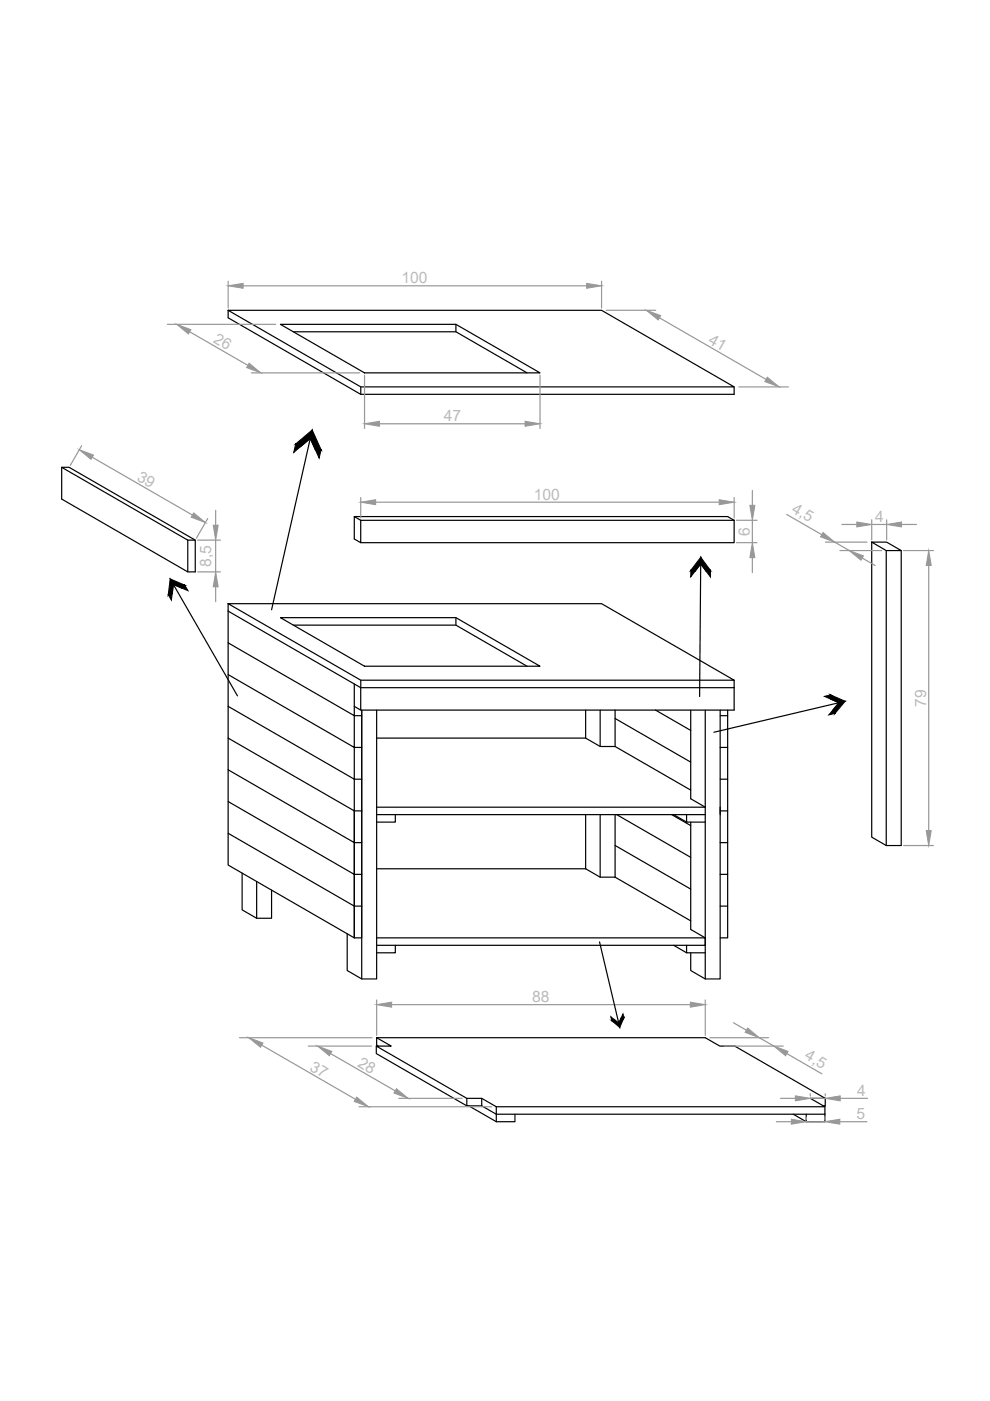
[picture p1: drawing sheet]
<svg xmlns="http://www.w3.org/2000/svg" width="210mm" height="297mm" viewBox="0 0 210 297" stroke-linecap="round" stroke-linejoin="round" font-family="sans-serif">
<defs><g id="words">
<g font-size="3.3" fill="#bababa">
<text x="85.1" y="60.1">100</text>
<text x="45.1" y="72.5" transform="rotate(30 45.1 72.5)">26</text>
<text x="150" y="72.7" transform="rotate(30 150 72.7)">41</text>
<text x="94.1" y="89.4">47</text>
<text x="28.9" y="101.7" transform="rotate(30 28.9 101.7)">39</text>
<text x="113.2" y="105.9">100</text>
<text x="159" y="113.6" transform="rotate(-90 159 113.6)">6</text>
<text x="167.7" y="108.5" transform="rotate(30 167.7 108.5)">4,5</text>
<text x="185.5" y="110.7">4</text>
<text x="44.8" y="120.2" transform="rotate(-90 44.8 120.2)">8,5</text>
<text x="196.4" y="149.8" transform="rotate(-90 196.4 149.8)">79</text>
<text x="112.9" y="212.5">88</text>
<text x="65.5" y="226.8" transform="rotate(30 65.5 226.8)">37</text>
<text x="75.6" y="226" transform="rotate(30 75.6 226)">28</text>
<text x="170.4" y="224.4" transform="rotate(30 170.4 224.4)">4,5</text>
<text x="181.8" y="232.4">4</text>
<text x="181.6" y="237.3">5</text>
</g>
</g></defs>
<!-- layer: 0 -->
<g fill="none" stroke="#000" stroke-width=".25">
<path d="M13.1 99.1l26.7 15.4M39.8 114.5v6.7l-26.7-15.4v-6.7h1.6l26.7 15.4v6.7h-1.6M39.8 114.5h1.6M154.3 109.5h-79.2v4.8l1.4 .8v-4.8h79.2v4.8h-79.2M48.4 128h79.1l28.2 16.2h-79.2zM48.4 129.6l28.1 16.2h79.2M48.4 129.6v6.7l26.7 15.4v-6.7M48.4 136.3v6.7l26.7 15.5v-6.8h1.6M48.4 128v1.6M59.5 131h37.2l17.8 10.3h-37.2zM62.2 132.5h34.5l15 8.8M96.7 131v1.5"/>
<path d="M48.4 143v6.8l26.7 15.4v-6.7h1.6v-7.9v57l-3.1-1.8v-7.8M48.4 149.8v6.7l26.7 15.4v-6.7h1.6v-6.7M48.4 156.5v6.7l26.7 15.5v-6.8M76.5 144.2v6.4l-1.4-.8M79.9 150.6v57h-3.2M79.9 156.5h44.3l3.1 1.8h3.1l16 9.2M124.2 150.6v5.9M127.3 150.6v7.7M130.4 152.3l16 9.3M130.4 150.6v7.7M139 150.6l7.4 4.3M146.4 150.6v18.8l3.1 1.7h-69.6"/>
<path d="M149.5 150.6v57M152.7 150.6v57h-3.2l-3.1-1.8v-3.8M152.7 151.7h1.6v6.8h-1.6M154.3 158.5v6.7h-1.6M154.3 150.6v1.1M155.7 144.2v6.4h-79.2M48.4 163.2v6.7l26.7 15.5v-6.7h1.6v-6.8M48.4 169.9v6.8l26.7 15.4v-6.7h1.6v-6.7M48.4 176.7v6.7l26.7 15.4v-6.7h1.6v-6.7M75.1 171.9v26.9h1.6v-6.7M76.7 165.2v6.7h-1.6M79.9 172.7h69.6"/>
<path d="M83.8 172.7v1.6h-3.9M124.2 172.7v11.5M127.3 172.7v13.3M130.4 179.3l16 9.2M130.4 172.7v13.3M130.8 172.7l15.6 9.1M142.4 172.7l4 2.3M142.8 172.7l2.8 1.6M145.6 172.7v1.6h3.9M146.4 174.3v22.8l3.1 1.7M152.7 171.1v1.6M154.3 165.2v6.7h-1.6"/>
<path d="M154.3 171.9v6.8h-1.6M154.3 178.7v6.7h-1.6M51.3 185.1v7.8l3.1 1.8h3.2v-6M54.4 186.9v7.8M79.9 198.8h69.6v1.6h-69.6M79.9 184.2h44.3M124.2 184.2l3.1 1.8h3.1M130.4 186l16 9.2M154.3 185.4v6.7h-1.6M154.3 192.1v6.7h-1.6M83.8 200.4v1.6h-3.9M142.8 200.4l2.8 1.6"/>
<path d="M145.6 200.4v1.6h3.9M79.9 220h69.6l3.1 1.8h3.2M105.2 236.2h69.7M109.2 236.2v1.6h-4M168.2 236.2l2.7 1.6M170.9 236.2v1.6h4M171.8 232.9l3.1 1.8h-69.7"/>
</g>
<!-- layer: COTAS -->
<g fill="none" stroke="#000" stroke-width=".25">
<path d="M48.4 65.8h79.1l28.2 16.2h-79.2zM48.4 65.8v1.6l28.1 16.2h79.2v-1.6M59.5 68.8h37.2l17.8 10.3h-37.2zM62.2 70.3h34.5l15 8.8M96.7 68.8v1.5M63.9 93.7l2.1-1.8 1.2 2.5-.3 1.1-1.1-2.6-2.1 1.8zM65.8 93.1l-8.2 36.2M76.5 82v1.6M75.1 109.5l1.4 .8M148.6 119.6l-.3 28.1M148.6 118.7l1.2 1.7v.8l-1.2-1.7-1.3 1.7v-.8zM154.3 109.5l1.4 .8"/>
<path d="M184.8 114.9v62.6l3.1 1.8h3.2v-62.6M184.8 114.9h3.2l3.1 1.8h-3.2zM187.9 116.7v62.6M36.4 123.2l1.8 .8 .4 .7-1.8-.8-.3 2-.4-.7zM36.8 124l13.6 23.5M176 148.2l.8-.2 1.9 .8-1.3 1.6-.8 .1 1.3-1.5zM177.8 149l-26.4 6.3M127.1 199.7l4.1 17.2M130.2 216.1l1 .9 .5-1.2 .1 .5-.5 1.2-1-.9zM79.8 221.8v1.6l19.2 11.1M80.2 221.8l-.3-.2v-1.6l3 1.8h-3.1l19.2 11.1h3.1l3.1 1.8v3.1l-5.8-3.3M99 232.9v1.6h3.1"/>
<path d="M102.1 232.9v1.6l3.1 1.7M155.8 221.8l19.2 11.1h-3.2M174.9 234.7v3.1M175 232.9v1.6h-.5"/>
</g>
<g fill="none" stroke="#989898" stroke-width=".25">
<path d="M48.4 59.6v5.7M127.5 59.6v5.7M35.5 68.8h23M40.2 70.3l12.4 7.2M51.5 60.6h72.9M53.3 79.1h23M77.3 79.6v11.2M114.5 79.6v11.2M128.5 65.8h10.5M139.8 67.4l22.6 13M17.3 94.5l-2.4 4.2M19.6 96.9l21.2 12.3"/>
<path d="M80.5 89.8h30.8M156.7 82h10.5M41.9 114.5h4.8M44 109.9l-2.4 4.2M45.7 108.2v3.2M45.7 114.5v6.7M76.5 105.5v4.3M79.6 106.5h72.9M155.7 105.5v4.3M156.1 115.1h4.4M156.1 110.3h4.4M159.5 104v3.1"/>
<path d="M159.5 110.3v4.8M159.5 118.2v3.2M166.8 109.1l7.4 4.3M175 114.9h8.8M177 114.9l3.1 1.8M178.1 116.7h8.8M178.5 111.2h3.2M182.8 118.3l2.7 1.6M184.8 110.2v4.3M184.8 111.2h3.2M188 110.2v4.3M191.2 111.2h3.1"/>
<path d="M191.6 116.7h6.3M196.9 119.9v56.2M41.9 121.2h4.8M45.7 124.4v3.2M191.6 179.3h6.3M79.9 212v7.5M83 213h63.4M149.5 212v7.5M155.5 216.8l2.7 1.6M50.8 220h28.1M55.5 221.6l19.9 11.5M65.4 221.8h13.4"/>
<path d="M70.1 223.4l13.7 7.9M76.1 234.7h28.1M84.6 232.9h13.4M150.5 220h12.5M153.6 221.8h12.5M161 220l3.1 1.8M164.6 237.8h3.2M165.5 232.9h3.1M166.8 223.4l7.5 4.3M170.9 236.8v.5M170.9 237.8h4M171.8 231.9v.5"/>
<path d="M171.8 232.9h3.2M174.9 236.8v.5M175 231.9v.5M178.1 237.8h5.7M178.1 232.9h5.8"/>
</g>
<g fill="#989898" stroke="#989898" stroke-width=".21">
<path d="M124.4 60.1l3.1 .5-3.1 .5z"/>
<path d="M48.4 60.6l3.1-.5v1z"/>
<path d="M162.7 80l2.5 2-3-1.1z"/>
<path d="M137.1 65.8l3 1.1-.6 .9z"/>
<path d="M52.8 77l2.5 2.1-3-1.2z"/>
<path d="M37.5 68.8l3 1.1-.6 .9z"/>
<path d="M111.3 89.3l3.2 .5-3.2 .6z"/>
<path d="M77.3 89.8l3.2-.5v1.1z"/>
<path d="M196.9 116.7l.5 3.2h-1z"/>
<path d="M196.4 176.1h1l-.5 3.2z"/>
<path d="M181.7 110.7l3.1 .5-3.1 .5z"/>
<path d="M188 111.2l3.2-.5v1z"/>
<path d="M180.1 116.7l3 1.2-.6 .9z"/>
<path d="M174.5 112.9l2.5 2-3-1.1z"/>
<path d="M45.2 111.4h1.1l-.6 3.1z"/>
<path d="M45.7 121.2l.6 3.2h-1.1z"/>
<path d="M16.8 95.4l3 1.1-.5 .9z"/>
<path d="M41.1 108.8l2.4 2-3-1.1z"/>
<path d="M76.5 106.5l3.1-.6v1.1z"/>
<path d="M152.5 105.9l3.2 .6-3.2 .5z"/>
<path d="M159.5 115.1l.5 3.1h-1z"/>
<path d="M159 107.1h1l-.5 3.2z"/>
<path d="M146.4 212.5l3.1 .5-3.1 .5z"/>
<path d="M79.9 213l3.1-.5v1z"/>
<path d="M168.6 232.3l3.2 .6-3.2 .5z"/>
<path d="M175 232.9l3.1-.6v1.1z"/>
<path d="M84.1 230.8l2.4 2.1-3-1.1z"/>
<path d="M67.3 221.8l3.1 1.1-.6 .9z"/>
<path d="M52.8 220l3 1.1-.6 .9z"/>
<path d="M75.6 232.6l2.5 2.1-3-1.2z"/>
<path d="M158.5 218l2.5 2-3-1.1z"/>
<path d="M164.1 221.8l3 1.1-.5 .9z"/>
<path d="M167.8 237.3l3.1 .5-3.1 .5z"/>
<path d="M174.9 237.8l3.2-.5v1z"/>
</g>
<g fill="#000" stroke="#000" stroke-width=".21">
<path d="M62.7 94.1l3.1-1.2-3.5 3zM62.7 94.1l3.1-1.2 .4-1.7z"/>
<path d="M65.8 92.9l1.9 4.2 .4-1.7zM66.2 91.2l1.9 4.2-2.3-2.5z"/>
<path d="M36.8 123.9l-.5 3.4-.6-1.2zM36.1 122.7l-.4 3.4 1.1-2.2z"/>
<path d="M36.8 123.9l3.1 1.3-.7-1.1zM36.1 122.7l3.1 1.4-2.4-.2z"/>
<path d="M146.5 120.9l2.1-1.4-2.1 2.8zM148.6 118.1l-2.1 2.8 2.1-1.4z"/>
<path d="M148.6 119.5l2 2.8v-1.4zM148.6 118.1l2 2.8-2-1.4z"/>
<path d="M174.8 147.6l1.3-.3 1.8 1.7zM176.1 147.3l1.8 1.7 1.3-.3z"/>
<path d="M177.9 149l-2.2 2.6 1.3-.3zM177.9 149l1.3-.3-2.2 2.6z"/>
<path d="M129.5 215.6l.2 .8 1.5 .6zM129.7 216.4l1.5 .6 .2 .8z"/>
<path d="M132.1 215l.2 .8-1.1 1.2zM132.3 215.8l-1.1 1.2 .2 .8z"/>
</g>
<use href="#words"/>
</svg>
